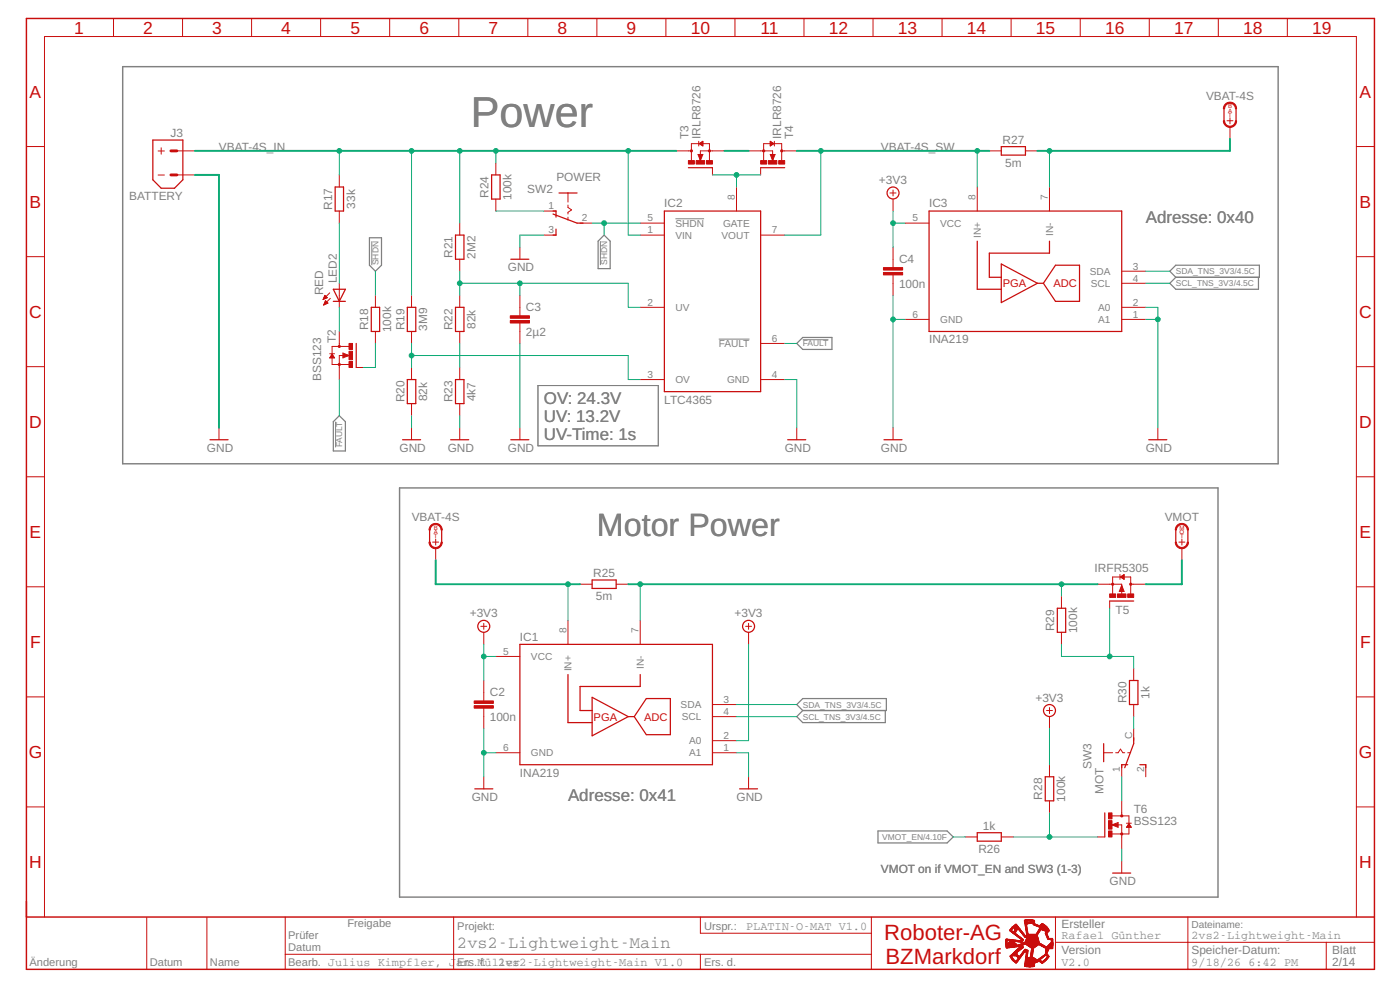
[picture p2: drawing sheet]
<svg xmlns="http://www.w3.org/2000/svg" width="287mm" height="203mm" viewBox="0 0 287 203" stroke-linecap="round" stroke-linejoin="round" font-family="sans-serif">
<defs><g id="words">
<text font-size="8.8" fill="#808080" x="96.6" y="26">Power</text>
<text font-size="6.6" fill="#808080" x="122.4" y="109.9">Motor Power</text>
<g font-size="4.5" fill="#c90d0c">
<text x="181.4" y="192.9">Roboter-AG</text>
<text x="181.6" y="197.7">BZMarkdorf</text>
</g>
<g font-size="3.6" fill="#c90d0c">
<text x="15.2" y="6.9">1</text>
<text x="29.4" y="6.9">2</text>
<text x="43.5" y="6.9">3</text>
<text x="57.7" y="6.9">4</text>
<text x="71.9" y="6.9">5</text>
<text x="86" y="6.9">6</text>
<text x="100.2" y="6.9">7</text>
<text x="114.3" y="6.9">8</text>
<text x="128.5" y="6.9">9</text>
<text x="141.7" y="6.9">10</text>
<text x="156" y="6.9">11</text>
<text x="170" y="6.9">12</text>
<text x="184.2" y="6.9">13</text>
<text x="198.3" y="6.9">14</text>
<text x="212.5" y="6.9">15</text>
<text x="226.7" y="6.9">16</text>
<text x="240.8" y="6.9">17</text>
<text x="255" y="6.9">18</text>
<text x="269.1" y="6.9">19</text>
<text x="6.1" y="20.1">A</text>
<text x="278.9" y="20.1">A</text>
<text x="6.1" y="42.6">B</text>
<text x="278.9" y="42.6">B</text>
<text x="6" y="65.2">C</text>
<text x="278.8" y="65.2">C</text>
<text x="6" y="87.8">D</text>
<text x="278.8" y="87.8">D</text>
<text x="6.1" y="110.3">E</text>
<text x="278.9" y="110.3">E</text>
<text x="6.2" y="132.9">F</text>
<text x="279" y="132.9">F</text>
<text x="5.9" y="155.5">G</text>
<text x="278.7" y="155.5">G</text>
<text x="6" y="178.1">H</text>
<text x="278.8" y="178.1">H</text>
</g>
<g font-size="3.5" fill="#808080">
<text x="235" y="45.8">Adresse: 0x40</text>
<text x="111.6" y="82.8">OV: 24.3V</text>
<text x="111.6" y="86.5">UV: 13.2V</text>
<text x="111.6" y="90.2">UV-Time: 1s</text>
<text x="116.5" y="164.3">Adresse: 0x41</text>
<text x="93.8" y="194.4">2vs2-Lightweight-Main</text>
</g>
<g font-size="2.4" fill="#808080">
<text x="247.4" y="20.5">VBAT-4S</text>
<text x="35" y="28.1">J3</text>
<text x="141.2" y="28.5" transform="rotate(-90 141.2 28.5)">T3</text>
<text x="143.7" y="28.5" transform="rotate(-90 143.7 28.5)">IRLR8726</text>
<text x="160.2" y="28.5" transform="rotate(-90 160.2 28.5)">IRLR8726</text>
<text x="162.7" y="28.5" transform="rotate(-90 162.7 28.5)">T4</text>
<text x="205.6" y="29.5">R27</text>
<text x="44.9" y="30.9">VBAT-4S_IN</text>
<text x="180.7" y="30.9">VBAT-4S_SW</text>
<text x="206.2" y="34.2">5m</text>
<text x="26.5" y="41.1">BATTERY</text>
<text x="100.2" y="40.6" transform="rotate(-90 100.2 40.6)">R24</text>
<text x="104.9" y="41" transform="rotate(-90 104.9 41)">100k</text>
<text x="108.2" y="39.6">SW2</text>
<text x="114.1" y="37.1">POWER</text>
<text x="180.3" y="37.7">+3V3</text>
<text x="68.1" y="43" transform="rotate(-90 68.1 43)">R17</text>
<text x="72.8" y="42.8" transform="rotate(-90 72.8 42.8)">33k</text>
<text x="136.3" y="42.5">IC2</text>
<text x="190.6" y="42.5">IC3</text>
<text x="92.8" y="52.9" transform="rotate(-90 92.8 52.9)">R21</text>
<text x="97.5" y="53.1" transform="rotate(-90 97.5 53.1)">2M2</text>
<text x="184.4" y="53.9">C4</text>
<text x="69.1" y="58.1" transform="rotate(-90 69.1 58.1)">LED2</text>
<text x="104.2" y="55.6">GND</text>
<text x="184.4" y="59.1">100n</text>
<text x="66.3" y="60.6" transform="rotate(-90 66.3 60.6)">RED</text>
<text x="107.9" y="63.8">C3</text>
<text x="68.9" y="70.4" transform="rotate(-90 68.9 70.4)">T2</text>
<text x="75.5" y="67.7" transform="rotate(-90 75.5 67.7)">R18</text>
<text x="80.2" y="68.1" transform="rotate(-90 80.2 68.1)">100k</text>
<text x="82.9" y="67.7" transform="rotate(-90 82.9 67.7)">R19</text>
<text x="87.6" y="67.9" transform="rotate(-90 87.6 67.9)">3M9</text>
<text x="92.8" y="67.7" transform="rotate(-90 92.8 67.7)">R22</text>
<text x="97.5" y="67.5" transform="rotate(-90 97.5 67.5)">82k</text>
<text x="107.9" y="69">2µ2</text>
<text x="190.6" y="70.4">INA219</text>
<text x="65.9" y="78.1" transform="rotate(-90 65.9 78.1)">BSS123</text>
<text x="82.9" y="82.5" transform="rotate(-90 82.9 82.5)">R20</text>
<text x="87.6" y="82.3" transform="rotate(-90 87.6 82.3)">82k</text>
<text x="92.8" y="82.5" transform="rotate(-90 92.8 82.5)">R23</text>
<text x="97.5" y="82.3" transform="rotate(-90 97.5 82.3)">4k7</text>
<text x="136.3" y="82.8">LTC4365</text>
<text x="42.4" y="92.7">GND</text>
<text x="81.9" y="92.7">GND</text>
<text x="91.8" y="92.7">GND</text>
<text x="104.2" y="92.7">GND</text>
<text x="160.9" y="92.7">GND</text>
<text x="180.7" y="92.7">GND</text>
<text x="235" y="92.7">GND</text>
<text x="84.4" y="106.9">VBAT-4S</text>
<text x="238.9" y="106.9">VMOT</text>
<text x="121.7" y="118.3">R25</text>
<text x="224.5" y="117.4">IRFR5305</text>
<text x="122.2" y="123">5m</text>
<text x="228.8" y="126">T5</text>
<text x="96.4" y="126.6">+3V3</text>
<text x="106.6" y="131.4">IC1</text>
<text x="150.7" y="126.6">+3V3</text>
<text x="216.2" y="129.4" transform="rotate(-90 216.2 129.4)">R29</text>
<text x="220.9" y="129.9" transform="rotate(-90 220.9 129.9)">100k</text>
<text x="100.5" y="142.8">C2</text>
<text x="212.4" y="143.9">+3V3</text>
<text x="235.8" y="143.3" transform="rotate(-90 235.8 143.3)">1k</text>
<text x="100.5" y="148">100n</text>
<text x="231.1" y="144.3" transform="rotate(-90 231.1 144.3)">R30</text>
<text x="106.6" y="159.3">INA219</text>
<text x="223.9" y="157.8" transform="rotate(-90 223.9 157.8)">SW3</text>
<text x="96.8" y="164.3">GND</text>
<text x="151.1" y="164.3">GND</text>
<text x="213.8" y="164" transform="rotate(-90 213.8 164)">R28</text>
<text x="218.5" y="164.4" transform="rotate(-90 218.5 164.4)">100k</text>
<text x="226.4" y="162.9" transform="rotate(-90 226.4 162.9)">MOT</text>
<text x="232.5" y="166.7">T6</text>
<text x="201.6" y="170.2">1k</text>
<text x="232.5" y="169.2">BSS123</text>
<text x="180.7" y="179.1">VMOT on if VMOT_EN and SW3 (1-3)</text>
<text x="200.7" y="174.9">R26</text>
<text x="227.6" y="181.5">GND</text>
<text x="153" y="190.8">PLATIN-O-MAT V1.0</text>
<text x="217.7" y="190.3">Ersteller</text>
<text x="217.7" y="195.7">Version</text>
<text x="217.7" y="192.6">Rafael Günther</text>
<text x="244.4" y="192.6">2vs2-Lightweight-Main</text>
<text x="244.4" y="195.7">Speicher-Datum:</text>
<text x="273.3" y="195.7">Blatt</text>
<text x="102.2" y="198.2">2vs2-Lightweight-Main V1.0</text>
<text x="217.7" y="198.2">V2.0</text>
<text x="244.4" y="198.2">9/18/26 6:42 PM</text>
<text x="273.3" y="198.2">2/14</text>
</g>
<g font-size="2.3" fill="#c90d0c">
<text x="205.7" y="58.9">PGA</text>
<text x="216.1" y="58.9">ADC</text>
<text x="121.8" y="147.8">PGA</text>
<text x="132.1" y="147.8">ADC</text>
</g>
<g font-size="2.3" fill="#808080">
<text x="71.3" y="190.2">Freigabe</text>
<text x="93.8" y="190.8">Projekt:</text>
<text x="144.4" y="190.8">Urspr.:</text>
<text x="59.1" y="195.1">Datum</text>
<text x="59.1" y="192.6">Prüfer</text>
<text x="6" y="198.2">Änderung</text>
<text x="30.7" y="198.2">Datum</text>
<text x="43.1" y="198.2">Name</text>
<text x="59.1" y="198.1">Bearb. Julius Kimpfler, Jan Müller</text>
<text x="93.8" y="198.2">Ers. f.</text>
<text x="144.4" y="198.2">Ers. d.</text>
</g>
<g font-size="2.1" fill="#808080">
<text x="150.7" y="41" transform="rotate(-90 150.7 41)">8</text>
<text x="200.1" y="41" transform="rotate(-90 200.1 41)">8</text>
<text x="214.9" y="41" transform="rotate(-90 214.9 41)">7</text>
<text x="112.5" y="47.9">3</text>
<text x="112.5" y="42.9">1</text>
<text x="119.3" y="45.4">2</text>
<text x="132.8" y="47.9">1</text>
<text x="132.8" y="45.4">5</text>
<text x="138.5" y="46.5">SHDN</text>
<text x="148.3" y="46.5">GATE</text>
<text x="158.3" y="47.9">7</text>
<text x="187.1" y="45.4">5</text>
<text x="192.8" y="46.5">VCC</text>
<text x="138.5" y="49">VIN</text>
<text x="148" y="49">VOUT</text>
<text x="201.2" y="48.8" transform="rotate(-90 201.2 48.8)">IN+</text>
<text x="216" y="48.3" transform="rotate(-90 216 48.3)">IN-</text>
<text x="223.5" y="56.4">SDA</text>
<text x="223.8" y="58.8">SCL</text>
<text x="232.3" y="57.8">4</text>
<text x="232.3" y="55.3">3</text>
<text x="132.8" y="62.7">2</text>
<text x="138.5" y="63.8">UV</text>
<text x="187.1" y="65.2">6</text>
<text x="225.3" y="63.8">A0</text>
<text x="232.3" y="62.7">2</text>
<text x="232.3" y="65.2">1</text>
<text x="147.4" y="71.2">FAULT</text>
<text x="158.3" y="70.1">6</text>
<text x="192.8" y="66.2">GND</text>
<text x="225.3" y="66.2">A1</text>
<text x="132.8" y="77.5">3</text>
<text x="158.3" y="77.5">4</text>
<text x="138.5" y="78.6">OV</text>
<text x="149.1" y="78.6">GND</text>
<text x="116.2" y="129.9" transform="rotate(-90 116.2 129.9)">8</text>
<text x="131" y="129.9" transform="rotate(-90 131 129.9)">7</text>
<text x="103.2" y="134.3">5</text>
<text x="108.9" y="135.4">VCC</text>
<text x="117.3" y="137.7" transform="rotate(-90 117.3 137.7)">IN+</text>
<text x="132.1" y="137.2" transform="rotate(-90 132.1 137.2)">IN-</text>
<text x="139.6" y="145.2">SDA</text>
<text x="139.8" y="147.7">SCL</text>
<text x="148.4" y="146.6">4</text>
<text x="148.4" y="144.2">3</text>
<text x="103.2" y="154">6</text>
<text x="108.9" y="155.1">GND</text>
<text x="141.3" y="152.7">A0</text>
<text x="141.3" y="155.1">A1</text>
<text x="148.4" y="151.6">2</text>
<text x="148.4" y="154">1</text>
<text x="232.2" y="151.6" transform="rotate(-90 232.2 151.6)">C</text>
<text x="229.7" y="158.4" transform="rotate(-90 229.7 158.4)">1</text>
<text x="234.7" y="158.4" transform="rotate(-90 234.7 158.4)">2</text>
<text x="244.4" y="190.3">Dateiname:</text>
</g>
<g font-size="1.7" fill="#808080">
<text x="77.6" y="54.4" transform="rotate(-90 77.6 54.4)">SHDN</text>
<text x="124.5" y="54.4" transform="rotate(-90 124.5 54.4)">SHDN</text>
<text x="241.2" y="56.3">SDA_TNS_3V3/4.5C</text>
<text x="241.2" y="58.7">SCL_TNS_3V3/4.5C</text>
<text x="164.7" y="71.1">FAULT</text>
<text x="70.2" y="91.8" transform="rotate(-90 70.2 91.8)">FAULT</text>
<text x="164.7" y="145.1">SDA_TNS_3V3/4.5C</text>
<text x="164.7" y="147.6">SCL_TNS_3V3/4.5C</text>
<text x="181" y="172.3">VMOT_EN/4.10F</text>
</g>
<g font-size="1.2" fill="#c90d0c">
<text x="251.9" y="22.2">B</text>
<text x="251.9" y="23.1">A</text>
<text x="251.9" y="24">T</text>
<text x="89" y="108.6">B</text>
<text x="89" y="109.5">A</text>
<text x="89" y="110.4">T</text>
<text x="241.9" y="108.6">M</text>
<text x="241.9" y="109.5">O</text>
<text x="242" y="110.4">T</text>
</g>
</g></defs>
<path d="M76.3 49.5v4.9M123.1 49.5v4.9M138.5 44.9h5.9M110.3 79.1h24.7v12.3h-24.7zM147.4 69.6h6.3M164.7 69.7h5.2M68.8 86.5v5.3" fill="none" stroke="#808080" stroke-width=".21"/>
<path d="M25.2 13.7h237v81.4h-237zM82 100.1h167.8v83.9h-167.8z" fill="none" stroke="#808080" stroke-width=".3"/>
<path d="M75.8 48.8h2.5v5.6l-1.3 1.2-1.2-1.2zM123.9 48.2l1.3 1.3v5.6h-2.5v-5.6zM239.9 55.6l1.3-1.2h17.1v2.5h-17.1zM241.2 56.9l-1.3 1.2 1.3 1.2h16.9v-2.4M163.4 70.4l1.3-1.2h5.9v2.5h-5.9zM68.4 86.5l1.2-1.2 1.2 1.2v6h-2.4zM163.4 144.5l1.3-1.2h17.1v2.4h-17.1zM164.7 145.7l-1.3 1.3 1.3 1.2h16.9v-2.5M180.1 170.4h14.2l1.2 1.3-1.2 1.2h-14.2z" fill="none" stroke="#808080" stroke-width=".25"/>
<g fill="none" stroke="#c90d0c" stroke-width=".21">
<path d="M23.3 3.8v3.7M37.4 3.8v3.7M51.6 3.8v3.7M65.8 3.8v3.7M79.9 3.8v3.7M94.1 3.8v3.7M108.3 3.8v3.7M122.4 3.8v3.7M136.6 3.8v3.7M150.7 3.8v3.7M164.9 3.8v3.7M179.1 3.8v3.7"/>
<path d="M193.2 3.8v3.7M207.4 3.8v3.7M221.6 3.8v3.7M235.7 3.8v3.7M249.9 3.8v3.7M264.1 3.8v3.7M5.4 30.1h3.7M32.4 35.9h1.3M32.4 31h1.3M33.1 30.3v1.3M35.1 30.9h4.9M35.1 35.9h4.9"/>
<path d="M69.6 35.9v2.5M101.7 33.4v2.5M116.5 39.6v1.8M138.7 30.9h3.1M141.8 32.9v-3.4h3.7v3.4M143.2 31.7h1l-.5 1.2zM143.3 29v1M143.4 29.5l.8-.5v1zM143.6 29.4h.6M143.6 29.6h.6M143.7 29.3h.5M143.8 29.7h.4"/>
<path d="M143.9 29.1h.3M144 29.8h.2M144.1 29h.1M146.1 34.4v1.5M148.6 30.9h-4.9v2.3M151.1 38.4v4.9M153.5 30.9h5v2.3M156 34.4v1.5M158 31.7h1l-.5 1.2zM158 29.8h.2M158 29.7h.3M158 29.6h.5"/>
<path d="M158 29.4h.6M158 29.3h.4M158 29.1h.2M158 29h.1M158 29l.7 .5-.7 .5zM158.8 29v1M160.3 30.9h3.1M160.3 32.9v-3.4h-3.7v3.4M182.5 39.6h1.3M183.2 39v1.2M200.4 38.4v4.9M202.9 30.9h2.5"/>
<path d="M210.3 30.9h2.5M215.3 38.4v4.9M251.7 24.8h1.2M252.3 24.2v1.2M252.3 26v2.5M278.2 30.1h3.7M5.4 52.6h3.7M69.6 43.3v2.5M69.6 58.1v4.9M94.3 45.8v2.4M94.3 53.2v2.4M101.7 40.8v2.5"/>
<path d="M106.6 50.7v2.5M111.6 48.2h2.4M111.6 43.3h2.4M116.5 42.1v.4l.7 .6-.7 .4v.4M116.5 44.5v.6M119 45.8h2.5M131.3 45.8h5M131.3 48.2h5M156 48.2h5M183.2 40.8v2.5M183.2 50.7v4.2M183.2 56.4v4.2"/>
<path d="M185.6 45.8h5M230.1 58.1h4.9M230.1 55.6h4.9M278.2 52.6h3.7M5.4 75.2h3.7M66.3 61.4h.1M66.3 61.3h.4M66.4 61.2h.6M66.4 62.5v.1M66.4 61h.7M66.4 62.4h.3M66.5 60.9h.5"/>
<path d="M66.5 62.3h.5M66.5 60.8h.4M66.5 62.2h.7M66.6 60.7h.2M66.6 62.1h.6M66.6 60.6l.5 .5-.8 .3zM66.7 62h.4M66.7 61.8h.2M66.7 61.7h.1M66.8 61.7l.5 .5-.9 .3zM67.6 60.1l-1.3 1.3M67.6 72.6h1"/>
<path d="M67.6 73.4h1M67.7 73.3h.8M67.8 61.2l-1.4 1.3M67.8 73.1h.6M67.9 73h.5M68 72.9h.3M68.1 72.8h.1M68.1 72.7l.5 .7h-1zM68.1 72.7h.1M69.6 68v3.1M70.3 72.4l1.3 .5-1.3 .5zM71.6 71.1h-3.5v3.7h3.5"/>
<path d="M71.8 72.9h-2.2v5M73.1 75.4h1.4M77 60.6v2.4M77 68v2.4M84.4 60.6v2.4M84.4 68v2.4M84.4 75.4v2.5M94.3 60.6v2.4M94.3 68v2.4M94.3 75.4v2.5M106.6 60.6v4.2M106.6 66.3v4.1"/>
<path d="M131.3 63h5M131.3 77.9h5M156 77.9h5M156 70.4h5M185.6 65.5h5M230.1 63h4.9M230.1 65.5h4.9M278.2 75.2h3.7M5.4 97.8h3.7M44.9 87.7v2.5M84.4 82.8v2.5M84.4 87.7v2.5"/>
<path d="M94.3 82.8v2.5M94.3 87.7v2.5M106.6 87.7v2.5M163.4 87.7v2.5M183.2 87.7v2.5M237.5 87.7v2.5M278.2 97.8h3.7M88.7 111.2h1.3M89.4 110.6v1.2M89.4 112.4v2.5M119 119.8h2.5M126.4 119.8h2.5"/>
<path d="M225.1 119.8h5v.3M229.7 117.8v1M229.8 118.3l.8-.5v1zM229.9 118.3h.7M229.9 118.4h.7M230.1 118.2h.5M230.1 118.5h.5M230.3 118h.3M230.3 118.6h.3M230.4 117.9h.2M230.4 118.7h.2M231.9 119.8h3.1"/>
<path d="M241.8 111.2h1.2M242.4 110.6v1.2M242.4 112.4v2.5M5.4 120.4h3.7M98.6 128.5h1.2M99.2 127.8v1.3M99.2 129.7v2.5M99.2 139.6v4.2M101.7 134.6h4.9M116.5 127.2v5M131.3 127.2v5M152.9 128.5h1.3"/>
<path d="M153.5 127.8v1.3M153.5 129.7v2.5M217.7 122.3v2.5M217.7 129.7v2.5M227.6 123.3v1.5M230.1 121.2v.8M230.1 120.1l.5 1.2h-1zM231.9 121.8v-3.5h-3.7v3.5M232.5 137.1v2.5M278.2 120.4h3.7M5.4 142.9h3.7M99.2 145.2v4.2"/>
<path d="M99.2 159.3v2.5M101.7 154.4h4.9M146.1 147h5M146.1 151.9h5M146.1 154.4h5M146.1 144.5h5M153.5 159.3v2.5M214.7 145.7h1.2M215.3 145.1v1.3M215.3 147v2.4M215.3 156.8v2.5M226.4 154.4h1.8"/>
<path d="M228.8 154.4h.5l.5-.8 .5 .8h.4M230.1 156.8v2.5M231.3 154.4h.6M232.5 144.5v2.5M232.5 149.4v2.5M235 156.8v2.5M278.2 142.9h3.7M5.4 165.5h3.7M198 171.7h2.4M205.4 171.7h2.5M215.3 164.3v2.4M225.1 171.7h1.5"/>
<path d="M227.9 169.2h2.2v4.9M228.1 169.2l1.2-.5v1zM228.1 167.3h3.5v3.7h-3.5M230.1 164.3v3M230.1 176.6v2.5M231.1 168.8h1M231.1 169.6h.9M231.2 169.5h.7M231.3 169.4h.5M231.4 169.3h.4M231.4 169.1h.3M231.5 169h.1"/>
<path d="M231.6 169l.5 .7h-1zM278.2 165.5h3.7M9.1 188.1v-180.6h269.1v180.6M30.1 188.2v10.6M42.4 188.2v10.6M58.5 188.1v10.7M58.5 195.7h120.2M93 188.1v10.7M143.7 188.1v3.3h35M143.7 195.7v3.1M178.7 188.1v10.7M216.5 193.3h65.3"/>
<path d="M216.5 188.1v10.7M243.7 188.1v10.7M272 193.3v5.5"/>
</g>
<path d="M143.4 31.8l.3 .9 .2-.9h-.2v.3M158.7 31.8l-.2 .9-.3-.9h.3v.3M70.5 72.7l.8 .2-.8 .3v-.3h.2M230.1 120.9v.3h.2l-.2-.9-.3 .9M229.2 169l-.9 .2 .9 .2v-.2h-.2M5.4 188.1h276.5v-184.3h-276.5v195h276.5v-10.6" fill="none" stroke="#c90d0c" stroke-width=".3"/>
<g fill="#c90d0c" stroke="#c90d0c" stroke-width=".21">
<path d="M211 198.3h.5z"/>
<path d="M210.5 198.2l1.4 .1z"/>
<path d="M210.2 198.2h2z"/>
<path d="M210.2 198.1l2 .1z"/>
<path d="M210.2 198.1h2z"/>
<path d="M210.2 198h.3z"/>
<path d="M210.6 198h1.6z"/>
<path d="M210.2 197.9l.3 .1z"/>
<path d="M210.5 197.9l1.7 .1z"/>
<path d="M210.2 197.8l.3 .1z"/>
<path d="M210.5 197.8l1.7 .1z"/>
<path d="M210.2 197.8h2z"/>
<path d="M210.2 197.7h2z"/>
<path d="M210.2 197.6l2 .1z"/>
<path d="M210.2 197.6h2z"/>
<path d="M210.3 197.5h2z"/>
<path d="M213.7 197.5h.2z"/>
<path d="M208.3 197.5h.2z"/>
<path d="M213.6 197.5h.4z"/>
<path d="M208.3 197.4l.3 .1z"/>
<path d="M210.2 197.4l2.3 .1z"/>
<path d="M213.5 197.4l.5 .1z"/>
<path d="M208.2 197.4h.4z"/>
<path d="M210.3 197.4h2.3z"/>
<path d="M213.5 197.4h.6z"/>
<path d="M208.1 197.3l.5 .1z"/>
<path d="M210.3 197.3l2.4 .1z"/>
<path d="M213.4 197.3l.7 .1z"/>
<path d="M208.1 197.3h.6z"/>
<path d="M210.2 197.3h2.6z"/>
<path d="M213.3 197.3h.9z"/>
<path d="M208 197.2l.7 .1z"/>
<path d="M210.3 197.2l2.6 .1z"/>
<path d="M213.3 197.2l.4 .1z"/>
<path d="M213.8 197.2l.4 .1z"/>
<path d="M207.9 197.2h.9z"/>
<path d="M210.3 197.2h2.8z"/>
<path d="M213.2 197.2h.5z"/>
<path d="M213.9 197.2h.4z"/>
<path d="M207.9 197.1l.4 .1z"/>
<path d="M208.4 197.1l.3 .1z"/>
<path d="M210.3 197.1l3.3 .1z"/>
<path d="M213.9 197.1l.4 .1z"/>
<path d="M207.8 197.1h.5z"/>
<path d="M208.5 197.1h.3z"/>
<path d="M210.3 197.1h3.3z"/>
<path d="M214 197.1h.4z"/>
<path d="M207.8 197l.4 .1z"/>
<path d="M208.5 197l.4 .1z"/>
<path d="M210.3 197l3.2 .1z"/>
<path d="M214.1 197l.4 .1z"/>
<path d="M207.7 197h.5z"/>
<path d="M208.5 197h.4z"/>
<path d="M210.3 197h3.1z"/>
<path d="M214.1 197h.4z"/>
<path d="M207.6 196.9l.5 .1z"/>
<path d="M208.6 196.9l.3 .1z"/>
<path d="M210.3 196.9l3.1 .1z"/>
<path d="M214.2 196.9l.4 .1z"/>
<path d="M207.6 196.9h.4z"/>
<path d="M208.6 196.9h.4z"/>
<path d="M210.3 196.9h3z"/>
<path d="M214.2 196.9h.4z"/>
<path d="M207.6 196.8l.4 .1z"/>
<path d="M208.7 196.8l.3 .1z"/>
<path d="M210.3 196.8l2.4 .1z"/>
<path d="M212.9 196.8l.4 .1z"/>
<path d="M214.3 196.8l.4 .1z"/>
<path d="M207.6 196.8h.3z"/>
<path d="M208.7 196.8h.3z"/>
<path d="M210.4 196.8h2.2z"/>
<path d="M212.9 196.8h.5z"/>
<path d="M214.4 196.8h.3z"/>
<path d="M207.5 196.7l.4 .1z"/>
<path d="M208.7 196.7l.3 .1z"/>
<path d="M210.4 196.7l2.2 .1z"/>
<path d="M212.9 196.7l.5 .1z"/>
<path d="M214.4 196.7l.4 .1z"/>
<path d="M207.5 196.7h.3z"/>
<path d="M208.7 196.7h.4z"/>
<path d="M210.4 196.7h2.1z"/>
<path d="M213 196.7h.5z"/>
<path d="M214.4 196.7h.4z"/>
<path d="M207.5 196.6l.3 .1z"/>
<path d="M208.8 196.6l.3 .1z"/>
<path d="M210.4 196.6l2 .1z"/>
<path d="M213.1 196.6l.5 .1z"/>
<path d="M214.5 196.6l.3 .1z"/>
<path d="M207.4 196.6h.4z"/>
<path d="M208.8 196.6h.3z"/>
<path d="M210.4 196.6h1.9z"/>
<path d="M213.2 196.6h.4z"/>
<path d="M214.5 196.6h.4z"/>
<path d="M207.4 196.5l.3 .1z"/>
<path d="M208.9 196.5l.3 .1z"/>
<path d="M210.4 196.5l1.9 .1z"/>
<path d="M213.2 196.5l.5 .1z"/>
<path d="M214.6 196.5l.3 .1z"/>
<path d="M207.4 196.5h.3z"/>
<path d="M208.9 196.5h.3z"/>
<path d="M210.4 196.5h.3z"/>
<path d="M210.8 196.5h1.4z"/>
<path d="M213.3 196.5h.5z"/>
<path d="M214.6 196.5h.4z"/>
<path d="M207.3 196.4l.4 .1z"/>
<path d="M208.9 196.4l.4 .1z"/>
<path d="M210.4 196.4l.3 .1z"/>
<path d="M210.9 196.4l1.1 .1z"/>
<path d="M213.4 196.4l.4 .1z"/>
<path d="M214.6 196.4l.4 .1z"/>
<path d="M207.3 196.4h.4z"/>
<path d="M208.8 196.4h.5z"/>
<path d="M210.4 196.4h.3z"/>
<path d="M211.1 196.4h.9z"/>
<path d="M213.4 196.4h.4z"/>
<path d="M214.7 196.4h.3z"/>
<path d="M207.3 196.3l.3 .1z"/>
<path d="M208.7 196.3l.6 .1z"/>
<path d="M210.4 196.3l.3 .1z"/>
<path d="M211.2 196.3l.7 .1z"/>
<path d="M213.5 196.3l.4 .1z"/>
<path d="M214.7 196.3l.4 .1z"/>
<path d="M207.2 196.3h.4z"/>
<path d="M208.7 196.3h.7z"/>
<path d="M210.4 196.3h.3z"/>
<path d="M211.4 196.3h.4z"/>
<path d="M213.6 196.3h.4z"/>
<path d="M214.7 196.3h.4z"/>
<path d="M211.3 196.3h.5z"/>
<path d="M213.7 196.3h.3z"/>
<path d="M214.8 196.3h.3z"/>
<path d="M207.2 196.2h.3z"/>
<path d="M208.6 196.2h.8z"/>
<path d="M210.4 196.2h.3z"/>
<path d="M211.3 196.2h.5z"/>
<path d="M213.7 196.2h.4z"/>
<path d="M214.8 196.2h.4z"/>
<path d="M208.5 196.2h.6z"/>
<path d="M209.1 196.2h.4z"/>
<path d="M211.4 196.2h.4z"/>
<path d="M213.8 196.2h.3z"/>
<path d="M207.2 196.1l.4 .1z"/>
<path d="M208.4 196.1l.6 .1z"/>
<path d="M209.1 196.1l.4 .1z"/>
<path d="M210.4 196.1l.3 .1z"/>
<path d="M211.4 196.1l.4 .1z"/>
<path d="M213.9 196.1l.3 .1z"/>
<path d="M214.8 196.1l.4 .1z"/>
<path d="M207.2 196l.4 .1z"/>
<path d="M208.4 196l.6 .1z"/>
<path d="M209.2 196l.3 .1z"/>
<path d="M210.5 196l.3 .1z"/>
<path d="M211.4 196l.4 .1z"/>
<path d="M213.9 196l.4 .1z"/>
<path d="M214.7 196l.4 .1z"/>
<path d="M207.3 196h.4z"/>
<path d="M207.9 196h1z"/>
<path d="M209.2 196h.4z"/>
<path d="M210.5 196h.3z"/>
<path d="M211.4 196h.4z"/>
<path d="M214 196h.3z"/>
<path d="M214.7 196h.4z"/>
<path d="M207.3 196h1.6z"/>
<path d="M209.3 196h.3z"/>
<path d="M214.1 196h.3z"/>
<path d="M214.6 196h.4z"/>
<path d="M207.3 195.9l1.5 .1z"/>
<path d="M209.3 195.9l.4 .1z"/>
<path d="M210.5 195.9l.3 .1z"/>
<path d="M211.4 195.9l.4 .1z"/>
<path d="M214.1 195.9l.4 .1z"/>
<path d="M214.6 195.9l.4 .1z"/>
<path d="M207.4 195.9h1.3z"/>
<path d="M209.3 195.9h.4z"/>
<path d="M210.5 195.9h.3z"/>
<path d="M211.4 195.9h.4z"/>
<path d="M214.2 195.9h.8z"/>
<path d="M207.5 195.8l1.2 .1z"/>
<path d="M209.4 195.8l.3 .1z"/>
<path d="M210.5 195.8l.3 .1z"/>
<path d="M211.4 195.8l.4 .1z"/>
<path d="M214.3 195.8l.6 .1z"/>
<path d="M207.5 195.8h1.1z"/>
<path d="M209.4 195.8h.4z"/>
<path d="M210.5 195.8h.3z"/>
<path d="M211.4 195.8h.4z"/>
<path d="M214.3 195.8h.6z"/>
<path d="M207.6 195.7h1z"/>
<path d="M209.4 195.7h.4z"/>
<path d="M210.5 195.7h.3z"/>
<path d="M211.4 195.7h.4z"/>
<path d="M214.4 195.7h.4z"/>
<path d="M209.5 195.7h.3z"/>
<path d="M207.7 195.6l.9 .1z"/>
<path d="M209.5 195.6l.4 .1z"/>
<path d="M210.5 195.6l.3 .1z"/>
<path d="M211.4 195.6l.4 .1z"/>
<path d="M214.4 195.6l.3 .1z"/>
<path d="M207.7 195.6h.9z"/>
<path d="M209.6 195.6h.3z"/>
<path d="M210.5 195.6h.3z"/>
<path d="M211.4 195.6h.4z"/>
<path d="M214.4 195.6h.3z"/>
<path d="M207.8 195.5l.8 .1z"/>
<path d="M209.6 195.5l.3 .1z"/>
<path d="M210.5 195.5l.3 .1z"/>
<path d="M211.5 195.5l.4 .1z"/>
<path d="M214.4 195.5l.3 .1z"/>
<path d="M207.8 195.5h.8z"/>
<path d="M209.6 195.5h.4z"/>
<path d="M210.5 195.5h.3z"/>
<path d="M211.5 195.5h.4z"/>
<path d="M214.4 195.5h.4z"/>
<path d="M207.9 195.4l.7 .1z"/>
<path d="M209.7 195.4l.3 .1z"/>
<path d="M210.5 195.4l.3 .1z"/>
<path d="M211.5 195.4l.4 .1z"/>
<path d="M214.4 195.4l.4 .1z"/>
<path d="M207.9 195.4h.7z"/>
<path d="M209.7 195.4h.4z"/>
<path d="M210.5 195.4h.3z"/>
<path d="M211.5 195.4h.4z"/>
<path d="M214.5 195.4h.3z"/>
<path d="M208 195.3l.7 .1z"/>
<path d="M209.7 195.3l.4 .1z"/>
<path d="M210.5 195.3l.3 .1z"/>
<path d="M211.5 195.3l.4 .1z"/>
<path d="M214.5 195.3l.3 .1z"/>
<path d="M208 195.3h.7z"/>
<path d="M209.8 195.3h.4z"/>
<path d="M210.5 195.3h.3z"/>
<path d="M211.5 195.3h.4z"/>
<path d="M214.5 195.3h.4z"/>
<path d="M208.1 195.2l.6 .1z"/>
<path d="M209.8 195.2l.6 .1z"/>
<path d="M210.5 195.2l.3 .1z"/>
<path d="M211.5 195.2l.4 .1z"/>
<path d="M214.5 195.2l.4 .1z"/>
<path d="M208.1 195.2h.7z"/>
<path d="M209.8 195.2h.7z"/>
<path d="M210.5 195.2h.3z"/>
<path d="M211.5 195.2h.4z"/>
<path d="M214.5 195.2h.4z"/>
<path d="M208.2 195.1l.7 .1z"/>
<path d="M209.9 195.1l.9 .1z"/>
<path d="M211.5 195.1l.4 .1z"/>
<path d="M214.5 195.1l.4 .1z"/>
<path d="M208.2 195.1h.7z"/>
<path d="M209.9 195.1h.9z"/>
<path d="M211.5 195.1h.4z"/>
<path d="M214.5 195.1h.4z"/>
<path d="M208.3 195l.7 .1z"/>
<path d="M210 195l.8 .1z"/>
<path d="M211.5 195l.4 .1z"/>
<path d="M214.5 195l.5 .1z"/>
<path d="M208.3 195h.7z"/>
<path d="M210 195h.8z"/>
<path d="M211.5 195h.4z"/>
<path d="M214.5 195h.5z"/>
<path d="M208.4 194.9l.7 .1z"/>
<path d="M210 194.9l.9 .1z"/>
<path d="M211.5 194.9l.4 .1z"/>
<path d="M214.5 194.9l.5 .1z"/>
<path d="M208.4 194.9h.7z"/>
<path d="M210.1 194.9h.7z"/>
<path d="M211.6 194.9h.4z"/>
<path d="M214.5 194.9h.5z"/>
<path d="M208.5 194.8l.7 .1z"/>
<path d="M210.1 194.8l.6 .1z"/>
<path d="M211.6 194.8l.4 .1z"/>
<path d="M214.5 194.8l.5 .1z"/>
<path d="M208.6 194.8h.7z"/>
<path d="M210.1 194.8h.5z"/>
<path d="M211.6 194.8h.4z"/>
<path d="M214.5 194.8h.6z"/>
<path d="M208.6 194.7l.7 .1z"/>
<path d="M210.2 194.7l.3 .1z"/>
<path d="M211.6 194.7l.4 .1z"/>
<path d="M214.5 194.7l.6 .1z"/>
<path d="M208.7 194.7h.7z"/>
<path d="M210.2 194.7h.2z"/>
<path d="M211.6 194.7h.4z"/>
<path d="M214.5 194.7h.6z"/>
<path d="M208.7 194.6l.8 .1z"/>
<path d="M211.6 194.6l.4 .1z"/>
<path d="M214.5 194.6l.6 .1z"/>
<path d="M208.8 194.6h.7z"/>
<path d="M211.6 194.6h.4z"/>
<path d="M214.5 194.6h.7z"/>
<path d="M208.8 194.5l.8 .1z"/>
<path d="M211.6 194.5l.4 .1z"/>
<path d="M214.5 194.5l1.4 .1z"/>
<path d="M208.8 194.5h.9z"/>
<path d="M211.6 194.5h.4z"/>
<path d="M214.5 194.5h1.4z"/>
<path d="M208.9 194.5h.8z"/>
<path d="M214.4 194.5h1.6z"/>
<path d="M206.4 194.4h.4z"/>
<path d="M209 194.4h.8z"/>
<path d="M211.5 194.4h.6z"/>
<path d="M214.3 194.4h1.6z"/>
<path d="M206.4 194.4h.7z"/>
<path d="M209 194.4h.9z"/>
<path d="M211.4 194.4h.8z"/>
<path d="M214.2 194.4h1.7z"/>
<path d="M206.4 194.3l1.1 .1z"/>
<path d="M209.1 194.3l.8 .1z"/>
<path d="M211.4 194.3l.8 .1z"/>
<path d="M214.2 194.3l1.7 .1z"/>
<path d="M206.4 194.2l1.4 .1z"/>
<path d="M209.1 194.2l.8 .1z"/>
<path d="M211.3 194.2l1 .1z"/>
<path d="M214 194.2l1.9 .1z"/>
<path d="M206.4 194.2h1.8z"/>
<path d="M209.2 194.2h.7z"/>
<path d="M211.2 194.2h1.1z"/>
<path d="M214 194.2h1.9z"/>
<path d="M206.3 194.2h2.3z"/>
<path d="M209.3 194.2h.6z"/>
<path d="M211.1 194.2h1.3z"/>
<path d="M213.9 194.2h.7z"/>
<path d="M214.7 194.2h1.2z"/>
<path d="M206.3 194.1l2.7 .1z"/>
<path d="M209.3 194.1l.5 .1z"/>
<path d="M211.1 194.1l1.4 .1z"/>
<path d="M213.8 194.1l.7 .1z"/>
<path d="M214.8 194.1l1.2 .1z"/>
<path d="M206.3 194.1h3z"/>
<path d="M209.4 194.1h.4z"/>
<path d="M211 194.1h1.6z"/>
<path d="M213.7 194.1h.7z"/>
<path d="M214.8 194.1h1.1z"/>
<path d="M206.3 194l3.5 .1z"/>
<path d="M210.9 194l1.7 .1z"/>
<path d="M213.6 194l.7 .1z"/>
<path d="M214.9 194l1 .1z"/>
<path d="M206.3 194h3.5z"/>
<path d="M210.8 194h1.9z"/>
<path d="M213.5 194h.7z"/>
<path d="M214.9 194h1z"/>
<path d="M206.3 193.9h3.4z"/>
<path d="M210.8 193.9h2z"/>
<path d="M213.4 193.9h.7z"/>
<path d="M215 193.9h.9z"/>
<path d="M210.7 193.9h2.2z"/>
<path d="M215 193.9h1z"/>
<path d="M206.3 193.8l2.4 .1z"/>
<path d="M208.8 193.8l1 .1z"/>
<path d="M210.7 193.8l2.2 .1z"/>
<path d="M213.3 193.8l.7 .1z"/>
<path d="M215.1 193.8l.9 .1z"/>
<path d="M206.3 193.8h2.3z"/>
<path d="M209 193.8h.9z"/>
<path d="M210.6 193.8h2.4z"/>
<path d="M213.2 193.8h.7z"/>
<path d="M215.1 193.8h.9z"/>
<path d="M206.3 193.7l2.3 .1z"/>
<path d="M209 193.7l1.1 .1z"/>
<path d="M210.5 193.7l3.3 .1z"/>
<path d="M215.2 193.7l.8 .1z"/>
<path d="M206.3 193.7h2.2z"/>
<path d="M209.2 193.7h1z"/>
<path d="M210.5 193.7h3.2z"/>
<path d="M215.2 193.7h.8z"/>
<path d="M206.3 193.6l.3 .1z"/>
<path d="M206.6 193.6l1.9 .1z"/>
<path d="M209.3 193.6l4.3 .1z"/>
<path d="M215.3 193.6l.7 .1z"/>
<path d="M206.3 193.6h.3z"/>
<path d="M206.7 193.6h1.7z"/>
<path d="M209.4 193.6h4.2z"/>
<path d="M215.3 193.6h.7z"/>
<path d="M206.3 193.5l.3 .1z"/>
<path d="M206.7 193.5l1.7 .1z"/>
<path d="M209.5 193.5l4 .1z"/>
<path d="M215.4 193.5l.6 .1z"/>
<path d="M206.3 193.5h.2z"/>
<path d="M206.8 193.5h1.5z"/>
<path d="M209.6 193.5h3.8z"/>
<path d="M215.4 193.5h.6z"/>
<path d="M206.3 193.4l.3 .1z"/>
<path d="M206.8 193.4l1.4 .1z"/>
<path d="M209.8 193.4l3.5 .1z"/>
<path d="M215.5 193.4l.5 .1z"/>
<path d="M206.3 193.4h.3z"/>
<path d="M206.8 193.4h1.4z"/>
<path d="M209.9 193.4h3.3z"/>
<path d="M215.5 193.4h.5z"/>
<path d="M206.3 193.3l.3 .1z"/>
<path d="M206.9 193.3l1.2 .1z"/>
<path d="M210 193.3l3.2 .1z"/>
<path d="M215.6 193.3l.4 .1z"/>
<path d="M206.3 193.3h.3z"/>
<path d="M206.9 193.3h1.2z"/>
<path d="M210.1 193.3h3.1z"/>
<path d="M215.6 193.3h.4z"/>
<path d="M206.3 193.2l.3 .1z"/>
<path d="M207 193.2l1 .1z"/>
<path d="M209.5 193.2l.2 .1z"/>
<path d="M210.2 193.2l3 .1z"/>
<path d="M215.6 193.2l.4 .1z"/>
<path d="M206.3 193.2h.3z"/>
<path d="M207 193.2h1z"/>
<path d="M209.1 193.2h.6z"/>
<path d="M210.2 193.2h2.9z"/>
<path d="M215.6 193.2h.3z"/>
<path d="M206.3 193.1l.3 .1z"/>
<path d="M207.1 193.1l.8 .1z"/>
<path d="M208.7 193.1l1 .1z"/>
<path d="M210.3 193.1l2.8 .1z"/>
<path d="M215.6 193.1l.3 .1z"/>
<path d="M206.3 193.1h.3z"/>
<path d="M207.1 193.1h.8z"/>
<path d="M208.4 193.1h1.3z"/>
<path d="M210.3 193.1h2.8z"/>
<path d="M215.6 193.1h.3z"/>
<path d="M206.3 193l.3 .1z"/>
<path d="M207.1 193l.7 .1z"/>
<path d="M207.9 193l1.9 .1z"/>
<path d="M210.3 193l2.8 .1z"/>
<path d="M215.6 193l.3 .1z"/>
<path d="M206.3 193h.3z"/>
<path d="M207.2 193h2.6z"/>
<path d="M210.4 193h2.7z"/>
<path d="M215.6 193h.3z"/>
<path d="M206.3 192.9l.3 .1z"/>
<path d="M207.2 192.9l2.2 .1z"/>
<path d="M209.5 192.9l.3 .1z"/>
<path d="M210.4 192.9l2.7 .1z"/>
<path d="M215.6 192.9l.3 .1z"/>
<path d="M206.3 192.9h.3z"/>
<path d="M206.8 192.9h2.2z"/>
<path d="M209.5 192.9h.3z"/>
<path d="M210.4 192.9h2.7z"/>
<path d="M215.6 192.9h.3z"/>
<path d="M206.3 192.8l2.4 .1z"/>
<path d="M209.5 192.8l.4 .1z"/>
<path d="M210.4 192.8l2.6 .1z"/>
<path d="M215.6 192.8l.3 .1z"/>
<path d="M206.3 192.8h2z"/>
<path d="M209.6 192.8h.3z"/>
<path d="M210.4 192.8h2.6z"/>
<path d="M215.6 192.8h.3z"/>
<path d="M206.3 192.7l1.6 .1z"/>
<path d="M209.6 192.7l.3 .1z"/>
<path d="M210.5 192.7l2.5 .1z"/>
<path d="M215.6 192.7l.3 .1z"/>
<path d="M206.3 192.7h1.2z"/>
<path d="M209.5 192.7h.4z"/>
<path d="M210.4 192.7h2.6z"/>
<path d="M215.4 192.7h.6z"/>
<path d="M206.3 192.7h.8z"/>
<path d="M209.4 192.7h.5z"/>
<path d="M210.5 192.7h2.5z"/>
<path d="M214.9 192.7h1z"/>
<path d="M206.3 192.6h.4z"/>
<path d="M209.4 192.6h.4z"/>
<path d="M210.5 192.6h2.5z"/>
<path d="M214.9 192.6h1z"/>
<path d="M209.3 192.6h.5z"/>
<path d="M209.3 192.5l.4 .1z"/>
<path d="M210.6 192.5l2.3 .1z"/>
<path d="M214.9 192.5l1 .1z"/>
<path d="M209.2 192.5h.4z"/>
<path d="M210.6 192.5h2.3z"/>
<path d="M214.8 192.5h1.1z"/>
<path d="M209.1 192.4h.5z"/>
<path d="M210.6 192.4h2.3z"/>
<path d="M214.8 192.4h.3z"/>
<path d="M209.1 192.4h.4z"/>
<path d="M209 192.3l.4 .1z"/>
<path d="M210.6 192.3l2.3 .1z"/>
<path d="M214.8 192.3l.3 .1z"/>
<path d="M208.9 192.3h.5z"/>
<path d="M210.6 192.3h2.3z"/>
<path d="M214.8 192.3h.3z"/>
<path d="M208.9 192.2l.4 .1z"/>
<path d="M210.2 192.2l.3 .1z"/>
<path d="M210.7 192.2l2.2 .1z"/>
<path d="M214.7 192.2l.3 .1z"/>
<path d="M208.8 192.2h.4z"/>
<path d="M210.2 192.2h.3z"/>
<path d="M210.7 192.2h2.2z"/>
<path d="M214.7 192.2h.3z"/>
<path d="M208.7 192.1l.5 .1z"/>
<path d="M210.1 192.1l2.7 .1z"/>
<path d="M214.7 192.1l.3 .1z"/>
<path d="M208.7 192.1h.4z"/>
<path d="M210.1 192.1h2.7z"/>
<path d="M214.7 192.1h.3z"/>
<path d="M208.6 192l.4 .1z"/>
<path d="M210.1 192l2.7 .1z"/>
<path d="M214.6 192l.4 .1z"/>
<path d="M208.6 192h.4z"/>
<path d="M210 192h2.8z"/>
<path d="M214.6 192h.3z"/>
<path d="M208.5 191.9l.4 .1z"/>
<path d="M210 191.9l.4 .1z"/>
<path d="M210.4 191.9l2.4 .1z"/>
<path d="M214.6 191.9l.3 .1z"/>
<path d="M208.4 191.9h.5z"/>
<path d="M209.9 191.9h.4z"/>
<path d="M210.5 191.9h2.3z"/>
<path d="M214.6 191.9h.3z"/>
<path d="M208.4 191.8l.4 .1z"/>
<path d="M209.9 191.8l.3 .1z"/>
<path d="M210.6 191.8l2.1 .1z"/>
<path d="M214.6 191.8l.3 .1z"/>
<path d="M208.3 191.8h.4z"/>
<path d="M209.9 191.8h.3z"/>
<path d="M210.6 191.8h2.1z"/>
<path d="M214.5 191.8h.4z"/>
<path d="M208.2 191.7l.5 .1z"/>
<path d="M209.8 191.7l.4 .1z"/>
<path d="M210.6 191.7l2.2 .1z"/>
<path d="M214.5 191.7l.3 .1z"/>
<path d="M208.2 191.7h.4z"/>
<path d="M209.8 191.7h.4z"/>
<path d="M210.6 191.7h2.2z"/>
<path d="M214.5 191.7h.3z"/>
<path d="M208.1 191.6l.5 .1z"/>
<path d="M209.7 191.6l.4 .1z"/>
<path d="M210.6 191.6l2.2 .1z"/>
<path d="M214.5 191.6l.3 .1z"/>
<path d="M208 191.6h.5z"/>
<path d="M209.7 191.6h.4z"/>
<path d="M210.6 191.6h.3z"/>
<path d="M212.5 191.6h.4z"/>
<path d="M214.5 191.6h.3z"/>
<path d="M208 191.5l.4 .1z"/>
<path d="M209.7 191.5l.3 .1z"/>
<path d="M210.5 191.5l.4 .1z"/>
<path d="M212.6 191.5l.3 .1z"/>
<path d="M214.4 191.5l.4 .1z"/>
<path d="M207.9 191.5h.5z"/>
<path d="M209.6 191.5h.4z"/>
<path d="M210.5 191.5h.4z"/>
<path d="M212.6 191.5h.3z"/>
<path d="M214.4 191.5h.3z"/>
<path d="M207.8 191.4l.5 .1z"/>
<path d="M209.6 191.4l.4 .1z"/>
<path d="M210.5 191.4l.3 .1z"/>
<path d="M212.6 191.4l.4 .1z"/>
<path d="M214.4 191.4l.3 .1z"/>
<path d="M207.8 191.4h.4z"/>
<path d="M209.5 191.4h.4z"/>
<path d="M210.5 191.4h.3z"/>
<path d="M212.6 191.4h.4z"/>
<path d="M214.4 191.4h.4z"/>
<path d="M207.7 191.3l.5 .1z"/>
<path d="M209.5 191.3l.4 .1z"/>
<path d="M210.5 191.3l.3 .1z"/>
<path d="M212.7 191.3l.3 .1z"/>
<path d="M214.4 191.3l.4 .1z"/>
<path d="M207.6 191.3h.7z"/>
<path d="M209.5 191.3h.3z"/>
<path d="M210.5 191.3h.3z"/>
<path d="M212.7 191.3h.4z"/>
<path d="M214.4 191.3h.4z"/>
<path d="M207.6 191.2l.7 .1z"/>
<path d="M209.4 191.2l.4 .1z"/>
<path d="M210.5 191.2l.3 .1z"/>
<path d="M212.7 191.2l.4 .1z"/>
<path d="M214.5 191.2l.4 .1z"/>
<path d="M207.5 191.2h.8z"/>
<path d="M209.4 191.2h.4z"/>
<path d="M210.5 191.2h.3z"/>
<path d="M212.8 191.2h.3z"/>
<path d="M214.5 191.2h.4z"/>
<path d="M207.4 191.2h1z"/>
<path d="M209.3 191.2h.4z"/>
<path d="M212.8 191.2h.4z"/>
<path d="M214.6 191.2h.4z"/>
<path d="M207.4 191.1h.5z"/>
<path d="M207.9 191.1h.5z"/>
<path d="M209.3 191.1h.4z"/>
<path d="M210.5 191.1h.3z"/>
<path d="M212.8 191.1h.4z"/>
<path d="M214.6 191.1h.4z"/>
<path d="M207.3 191.1h.5z"/>
<path d="M208 191.1h.4z"/>
<path d="M209.3 191.1h.3z"/>
<path d="M214.7 191.1h.4z"/>
<path d="M207.3 191l.4 .1z"/>
<path d="M208 191l.4 .1z"/>
<path d="M209.2 191l.4 .1z"/>
<path d="M210.5 191l.3 .1z"/>
<path d="M212.9 191l.4 .1z"/>
<path d="M214.6 191l.5 .1z"/>
<path d="M207.2 190.9l.4 .1z"/>
<path d="M208 190.9l.4 .1z"/>
<path d="M209.2 190.9l.4 .1z"/>
<path d="M210.5 190.9l.3 .1z"/>
<path d="M212.9 190.9l.4 .1z"/>
<path d="M214.4 190.9l.8 .1z"/>
<path d="M207.2 190.9h.4z"/>
<path d="M208.1 190.9h.3z"/>
<path d="M209.1 190.9h.4z"/>
<path d="M210.5 190.9h.3z"/>
<path d="M212.9 190.9h.4z"/>
<path d="M214.3 190.9h.9z"/>
<path d="M207.1 190.9h.4z"/>
<path d="M208.1 190.9h.4z"/>
<path d="M213 190.9h.4z"/>
<path d="M214.1 190.9h1.1z"/>
<path d="M207.1 190.8h.4z"/>
<path d="M208.1 190.8h.4z"/>
<path d="M209.1 190.8h.3z"/>
<path d="M210.5 190.8h.3z"/>
<path d="M213 190.8h.4z"/>
<path d="M214 190.8h1.2z"/>
<path d="M207.1 190.8h.3z"/>
<path d="M208.2 190.8h.4z"/>
<path d="M209 190.8h.4z"/>
<path d="M213 190.8h.5z"/>
<path d="M213.8 190.8h1.4z"/>
<path d="M207.2 190.7l.3 .1z"/>
<path d="M208.2 190.7l.4 .1z"/>
<path d="M209 190.7l.4 .1z"/>
<path d="M210.4 190.7l.3 .1z"/>
<path d="M213.1 190.7l.4 .1z"/>
<path d="M213.8 190.7l1.4 .1z"/>
<path d="M207.2 190.7h.3z"/>
<path d="M208.1 190.7h.7z"/>
<path d="M209 190.7h.3z"/>
<path d="M210.4 190.7h.3z"/>
<path d="M213.1 190.7h.4z"/>
<path d="M213.6 190.7h1.5z"/>
<path d="M207.2 190.6h.4z"/>
<path d="M208.1 190.6h1.2z"/>
<path d="M210.4 190.6h.3z"/>
<path d="M213.1 190.6h2z"/>
<path d="M207.3 190.5l.3 .1z"/>
<path d="M208.1 190.5l1.2 .1z"/>
<path d="M210.4 190.5l.3 .1z"/>
<path d="M213.2 190.5l1.9 .1z"/>
<path d="M207.3 190.5h.4z"/>
<path d="M208 190.5h1.2z"/>
<path d="M210.4 190.5h.3z"/>
<path d="M213.2 190.5h1.8z"/>
<path d="M207.3 190.4l.4 .1z"/>
<path d="M208 190.4l1.1 .1z"/>
<path d="M210.4 190.4l.3 .1z"/>
<path d="M213.2 190.4l1.8 .1z"/>
<path d="M207.4 190.4h.4z"/>
<path d="M208 190.4h1.1z"/>
<path d="M210.4 190.4h.3z"/>
<path d="M213.3 190.4h1.7z"/>
<path d="M207.5 190.3l.3 .1z"/>
<path d="M208 190.3l1 .1z"/>
<path d="M210.4 190.3l.3 .1z"/>
<path d="M213.3 190.3l1.6 .1z"/>
<path d="M207.5 190.3h.4z"/>
<path d="M208 190.3h1z"/>
<path d="M210.4 190.3h.3z"/>
<path d="M213.3 190.3h1.6z"/>
<path d="M207.5 190.2l1.5 .1z"/>
<path d="M210.4 190.2l.3 .1z"/>
<path d="M213.3 190.2l1.5 .1z"/>
<path d="M207.6 190.2h1.3z"/>
<path d="M210.4 190.2h.3z"/>
<path d="M213.3 190.2h1.5z"/>
<path d="M207.6 190.1l1.3 .1z"/>
<path d="M210.4 190.1l.2 .1z"/>
<path d="M213.1 190.1l1.7 .1z"/>
<path d="M207.6 190.1h1.3z"/>
<path d="M210.3 190.1h.3z"/>
<path d="M213 190.1h1.7z"/>
<path d="M207.8 190l1.1 .1z"/>
<path d="M210.3 190l.3 .1z"/>
<path d="M212.9 190l1.8 .1z"/>
<path d="M207.8 190h1z"/>
<path d="M210.3 190h.3z"/>
<path d="M212.8 190h1.9z"/>
<path d="M207.8 189.9l1 .1z"/>
<path d="M210.3 189.9l.3 .1z"/>
<path d="M212.6 189.9l2 .1z"/>
<path d="M207.9 189.9h.8z"/>
<path d="M210.3 189.9h.3z"/>
<path d="M212.5 189.9h2z"/>
<path d="M208 189.8l.7 .1z"/>
<path d="M210.3 189.8l.3 .1z"/>
<path d="M212.4 189.8l.8 .1z"/>
<path d="M213.2 189.8l1.2 .1z"/>
<path d="M208 189.8h.7z"/>
<path d="M210.3 189.8h.3z"/>
<path d="M212.3 189.8h.7z"/>
<path d="M213.3 189.8h1.1z"/>
<path d="M208.1 189.7l.5 .1z"/>
<path d="M210.2 189.7l.3 .1z"/>
<path d="M212.2 189.7l.7 .1z"/>
<path d="M213.4 189.7l.9 .1z"/>
<path d="M208.2 189.7h.4z"/>
<path d="M210.3 189.7h.3z"/>
<path d="M212.1 189.7h.7z"/>
<path d="M213.4 189.7h.9z"/>
<path d="M208.2 189.6l.3 .1z"/>
<path d="M210.3 189.6l.3 .1z"/>
<path d="M211.9 189.6l.8 .1z"/>
<path d="M213.5 189.6l.7 .1z"/>
<path d="M208.3 189.6h.2z"/>
<path d="M210.3 189.6h.4z"/>
<path d="M211.9 189.6h.7z"/>
<path d="M213.5 189.6h.6z"/>
<path d="M208.3 189.5l.1 .1z"/>
<path d="M210.3 189.5l.4 .1z"/>
<path d="M211.9 189.5l.6 .1z"/>
<path d="M213.6 189.5l.4 .1z"/>
<path d="M210.3 189.5h.4z"/>
<path d="M211.9 189.5h.4z"/>
<path d="M213.6 189.5h.4z"/>
<path d="M210.2 189.4l.7 .1z"/>
<path d="M211.9 189.4l.3 .1z"/>
<path d="M213.7 189.4l.2 .1z"/>
<path d="M210.2 189.4h1z"/>
<path d="M211.9 189.4h.3z"/>
<path d="M210.2 189.4h1.3z"/>
<path d="M210.2 189.3h1.6z"/>
<path d="M211.9 189.3h.3z"/>
<path d="M210.2 189.3h2z"/>
<path d="M210.2 189.2l2 .1z"/>
<path d="M210.2 189.1l.3 .1z"/>
<path d="M210.8 189.1l1.4 .1z"/>
<path d="M210.2 189.1h.3z"/>
<path d="M211 189.1h1.2z"/>
<path d="M211.3 189.1h.9z"/>
<path d="M210.2 189l.3 .1z"/>
<path d="M211.5 189l.7 .1z"/>
<path d="M210.2 189h.3z"/>
<path d="M211.8 189h.4z"/>
<path d="M210.1 188.9l.4 .1z"/>
<path d="M211.7 188.9l.5 .1z"/>
<path d="M210.1 188.9h.8z"/>
<path d="M211.4 188.9h.8z"/>
<path d="M210.1 188.8h2.1z"/>
<path d="M210.1 188.7l2 .1z"/>
<path d="M210.3 188.7h1.5z"/>
<path d="M210.9 188.6l.5 .1z"/>
<path d="M144.9 32.9h1.2v.8h-1.2z"/>
<path d="M141.2 32.9h1.2v.8h-1.2z"/>
<path d="M142.8 32.9h1.7v.8h-1.7z"/>
<path d="M156 32.9h1.2v.8h-1.2z"/>
<path d="M159.7 32.9h1.3v.8h-1.3z"/>
<path d="M157.6 32.9h1.7v.8h-1.7z"/>
<path d="M181.2 55.9h3.9v.5h-3.9z"/>
<path d="M181.2 54.9h3.9v.5h-3.9z"/>
<path d="M71.6 74.1h.7v1.3h-.7z"/>
<path d="M71.6 70.4h.7v1.3h-.7z"/>
<path d="M71.6 72.1h.7v1.7h-.7z"/>
<path d="M104.7 65.7h3.9v.6h-3.9z"/>
<path d="M104.7 64.8h3.9v.5h-3.9z"/>
<path d="M227.6 121.8h1.2v.7h-1.2z"/>
<path d="M231.3 121.8h1.2v.7h-1.2z"/>
<path d="M229.2 121.8h1.8v.7h-1.8z"/>
<path d="M97.3 144.7h3.9v.5h-3.9z"/>
<path d="M97.3 143.8h3.9v.5h-3.9z"/>
<path d="M227.4 170.4h.7v1.3h-.7z"/>
<path d="M227.4 166.7h.7v1.3h-.7z"/>
<path d="M227.4 168.3h.7v1.8h-.7z"/>
</g>
<g fill="none" stroke="#c90d0c" stroke-width=".25">
<path d="M31.3 28.7h6.2v8.2l-1.7 1.7h-2.7l-1.8-1.7zM68.7 38.4h1.8v4.9h-1.8zM100.8 35.9h1.8v4.9h-1.8zM114.7 39.6h3.7M141.2 34.4h4.9M156 34.4h5M205.4 30.1h4.9v1.7h-4.9zM251.1 22.3v2.5M253.5 22.3v2.5M68.4 59.3h2.4l-1.2 2.5zM93.4 48.2h1.8v5h-1.8zM104.8 53.2h3.7"/>
<path d="M113.4 43.3h.6v1.2M113.4 43.9l5 1.9h1.2M114 47v1.2h-.6M136.3 43.3h19.7v37h-19.7zM190.6 43.3h39.5v24.7h-39.5zM200.4 49.5v9.8h5M205.4 54.1l7.4 4-7.4 4zM212.8 58.1h1.2M215.3 49.5v2.4h-12.4v5h2.5M216.5 54.4h4.9v7.4h-4.9l-2.5-3.7zM68.4 61.8h2.4M73.1 70.4v5"/>
<path d="M76.2 63h1.7v5h-1.7zM83.5 63h1.8v5h-1.8zM83.5 77.9h1.8v4.9h-1.8zM93.4 63h1.8v5h-1.8zM93.4 77.9h1.8v4.9h-1.8zM43.1 90.2h3.7M82.6 90.2h3.7M92.4 90.2h3.7M104.8 90.2h3.7M161.6 90.2h3.7M181.3 90.2h3.7M235.6 90.2h3.7"/>
<path d="M88.1 108.7v2.5M90.6 108.7v2.5M121.5 119h4.9v1.7h-4.9zM241.2 108.7v2.5M243.7 108.7v2.5M106.6 132.2h39.5v24.6h-39.5zM116.5 138.3v9.9h5M131.3 138.3v2.5h-12.3v4.9h2.5M216.9 124.8h1.7v4.9h-1.7zM227.6 123.3h4.9M231.7 139.6h1.7v4.9h-1.7zM121.5 143l7.4 4-7.4 3.9z"/>
<path d="M128.9 147h1.2M132.6 143.3h4.9v7.4h-4.9l-2.5-3.7zM214.4 159.3h1.7v5h-1.7zM226.4 152.5v3.7M231.3 156.8h-1.2v.7M232.5 151.3v1.2l-1.8 5M233.8 156.8h1.2v.7M97.4 161.8h3.7M151.7 161.8h3.7M200.4 170.8h5v1.7h-5zM226.6 166.7v5M228.2 179.1h3.7"/>
<circle cx="183.2" cy="39.6" r="1.23"/>
<circle cx="99.2" cy="128.5" r="1.23"/>
<circle cx="153.5" cy="128.5" r="1.23"/>
<circle cx="215.3" cy="145.7" r="1.23"/>
</g>
<path d="M35.1 35.9h1.2M35.1 30.9h1.2" fill="none" stroke="#c90d0c" stroke-width=".59"/>
<g fill="none" stroke="#c90d0c" stroke-width=".4">
<circle cx="141.8" cy="30.9" r=".13"/>
<circle cx="145.5" cy="30.9" r=".13"/>
<circle cx="156.6" cy="30.9" r=".13"/>
<circle cx="160.3" cy="30.9" r=".13"/>
<circle cx="69.6" cy="71.1" r=".13"/>
<circle cx="69.6" cy="74.8" r=".13"/>
<circle cx="228.2" cy="119.8" r=".13"/>
<circle cx="231.9" cy="119.8" r=".13"/>
<circle cx="230.1" cy="171" r=".13"/>
<circle cx="230.1" cy="167.3" r=".13"/>
</g>
<g fill="#c90d0c" stroke="#c90d0c" stroke-width=".21">
<path d="M251.3 21.3a1.35 1.35 0 0 1 1.5-.3 1.35 1.35 0 0 1 .8 1.3h-.2a1.11 1.11 0 0 0-1.1-1.1 1.11 1.11 0 0 0-1.1 1.1h-.3v-.1z" fill-rule="evenodd"/>
<path d="M250.9 24.8h.3a1.11 1.11 0 0 0 1.1 1.1 1.11 1.11 0 0 0 1.1-1.1h.2a1.36 1.36 0 0 1-1.3 1.4 1.36 1.36 0 0 1-1.4-1.4z" fill-rule="evenodd"/>
<path d="M241.4 107.7a1.37 1.37 0 0 1 1.5-.3 1.37 1.37 0 0 1 .9 1.3h-.3a1.11 1.11 0 0 0-1.1-1.1 1.11 1.11 0 0 0-1.1 1.1h-.2v-.1z" fill-rule="evenodd"/>
<path d="M241.1 111.2h.2a1.11 1.11 0 0 0 1.1 1.1 1.11 1.11 0 0 0 1.1-1.1h.3a1.35 1.35 0 0 1-1.4 1.4 1.35 1.35 0 0 1-1.3-1.4z" fill-rule="evenodd"/>
<path d="M88.4 107.7a1.37 1.37 0 0 1 1.5-.3 1.37 1.37 0 0 1 .8 1.3h-.2a1.11 1.11 0 0 0-1.1-1.1 1.11 1.11 0 0 0-1.2 1.1h-.2v-.1z" fill-rule="evenodd"/>
<path d="M88 111.2h.2a1.11 1.11 0 0 0 1.2 1.1 1.11 1.11 0 0 0 1.1-1.1h.2a1.37 1.37 0 0 1-1.3 1.4 1.37 1.37 0 0 1-1.4-1.4z" fill-rule="evenodd"/>
</g>
<path d="M40 35.9h4.9v51.8M40 30.9h98.7M148.6 30.9h4.9M163.4 30.9h39.5M252.3 28.5v2.4h-39.5M89.4 114.9v4.9h29.6M128.9 119.8h96.2M242.4 114.9v4.9h-7.4" fill="none" stroke="#0dab76" stroke-width=".4"/>
<g fill="none" stroke="#0dab76" stroke-width=".21">
<path d="M69.6 30.9v5M84.4 30.9v29.7M94.3 30.9v14.9M101.7 30.9v2.5M128.9 30.9v17.3h2.4M146.1 35.9h9.9M151.1 35.9v2.5M168.4 30.9v17.3h-7.4M200.4 30.9v7.5M215.3 30.9v7.5M69.6 45.8v12.3M77 55.6v5"/>
<path d="M94.3 58.1h34.6v4.9h2.4M94.3 55.6v5M101.7 43.3h9.9M106.6 58.1v2.5M111.6 48.2h-5v2.5M121.5 45.8h9.8M123.9 45.8v2.4M183.2 43.3v7.4M183.2 45.8h2.4M235 58.1h4.9M235 55.6h4.9M69.6 63v5"/>
<path d="M69.6 77.9v7.4M77 70.4v5h-2.5M84.4 72.9h44.5v5h2.4M84.4 70.4v5M94.3 70.4v5M106.6 70.4v17.3M161 77.9h2.4v9.8M161 70.4h2.4M183.2 65.5h2.4M183.2 60.6v27.1M235 65.5h2.5M235 63h2.5v24.7"/>
<path d="M84.4 85.3v2.4M94.3 85.3v2.4M116.5 119.8v7.4M131.3 119.8v7.4M217.7 119.8v2.5M99.2 132.2v7.4M99.2 134.6h2.5M153.5 132.2v19.7h-2.4M217.7 132.2v2.4h14.8v2.5M227.6 124.8v9.8M99.2 154.4h2.5M99.2 149.4v9.9"/>
<path d="M151.1 154.4h2.4v4.9M151.1 144.5h12.3M151.1 147h12.3M215.3 149.4v7.4M230.1 159.3v5M232.5 147v2.4M195.5 171.7h2.5M207.9 171.7h17.2M215.3 166.7v5M230.1 174.1v2.5"/>
</g>
<g fill="#0dab76" stroke="#0dab76" stroke-width=".21">
<circle cx="183.2" cy="65.5" r=".49"/>
<circle cx="237.5" cy="65.5" r=".49"/>
<circle cx="99.2" cy="154.4" r=".49"/>
<circle cx="183.2" cy="45.8" r=".49"/>
<circle cx="99.2" cy="134.6" r=".49"/>
<circle cx="151.1" cy="35.9" r=".49"/>
<circle cx="200.4" cy="30.9" r=".49"/>
<circle cx="168.4" cy="30.9" r=".49"/>
<circle cx="123.9" cy="45.8" r=".49"/>
<circle cx="94.3" cy="58.1" r=".49"/>
<circle cx="106.6" cy="58.1" r=".49"/>
<circle cx="84.4" cy="72.9" r=".49"/>
<circle cx="215.3" cy="30.9" r=".49"/>
<circle cx="116.5" cy="119.8" r=".49"/>
<circle cx="227.6" cy="134.6" r=".49"/>
<circle cx="131.3" cy="119.8" r=".49"/>
<circle cx="217.7" cy="119.8" r=".49"/>
<circle cx="215.3" cy="171.7" r=".49"/>
<circle cx="128.9" cy="30.9" r=".49"/>
<circle cx="101.7" cy="30.9" r=".49"/>
<circle cx="94.3" cy="30.9" r=".49"/>
<circle cx="84.4" cy="30.9" r=".49"/>
<circle cx="69.6" cy="30.9" r=".49"/>
</g>
<use href="#words"/>
</svg>
